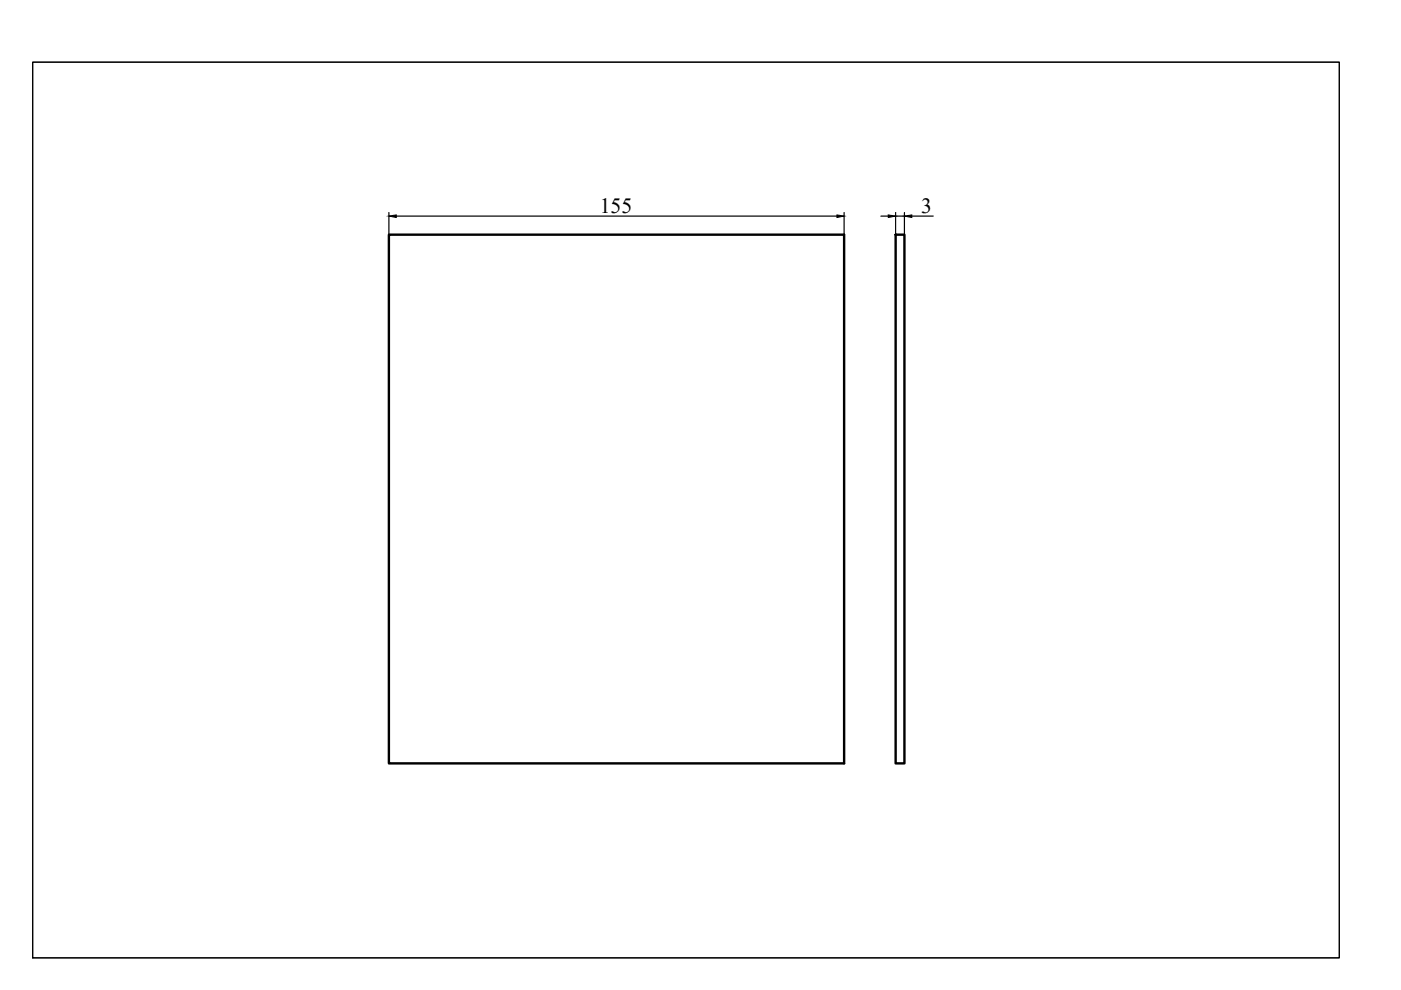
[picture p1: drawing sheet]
<svg xmlns="http://www.w3.org/2000/svg" width="297mm" height="210mm" viewBox="0 0 297 210" stroke-linecap="round" stroke-linejoin="round" font-family="sans-serif">
<defs><g id="words">
<g font-size="4.6">
<text x="127.2" y="45.1">155</text>
<text x="195.3" y="45.1">3</text>
</g>
</g></defs>
<!-- layer: BOL -->
<path d="M82.5 49.8h96.5v112.1h-96.5zM189.9 49.8h1.9v112.1h-1.9z" fill="none" stroke="#000" stroke-width=".51"/>
<!-- layer: TXT -->
<path d="M82.5 45.1v4.7M84 45.8h93.4M179 45.1v4.7M186.8 45.8h1.5M189.9 45.1v4.7M189.9 45.8h1.9M191.8 45.1v4.7M193.3 45.8h4.6" fill="none" stroke="#000" stroke-width=".25"/>
<path d="M82.5 45.8l1.5-.2v.5zM177.4 45.6l1.6 .2-1.6 .3zM188.3 45.6l1.6 .2-1.6 .3zM191.8 45.8l1.5-.2v.5z" fill="#000" stroke="#000" stroke-width=".21"/>
<!-- layer: 0 -->
<path d="M6.9 13.2h277.1v189.9h-277.1z" fill="none" stroke="#000" stroke-width=".25"/>
<path d="M6.9 13.2h277.1v189.9h-277.1z" fill="none" stroke="#000" stroke-width=".21"/>
<use href="#words"/>
</svg>
